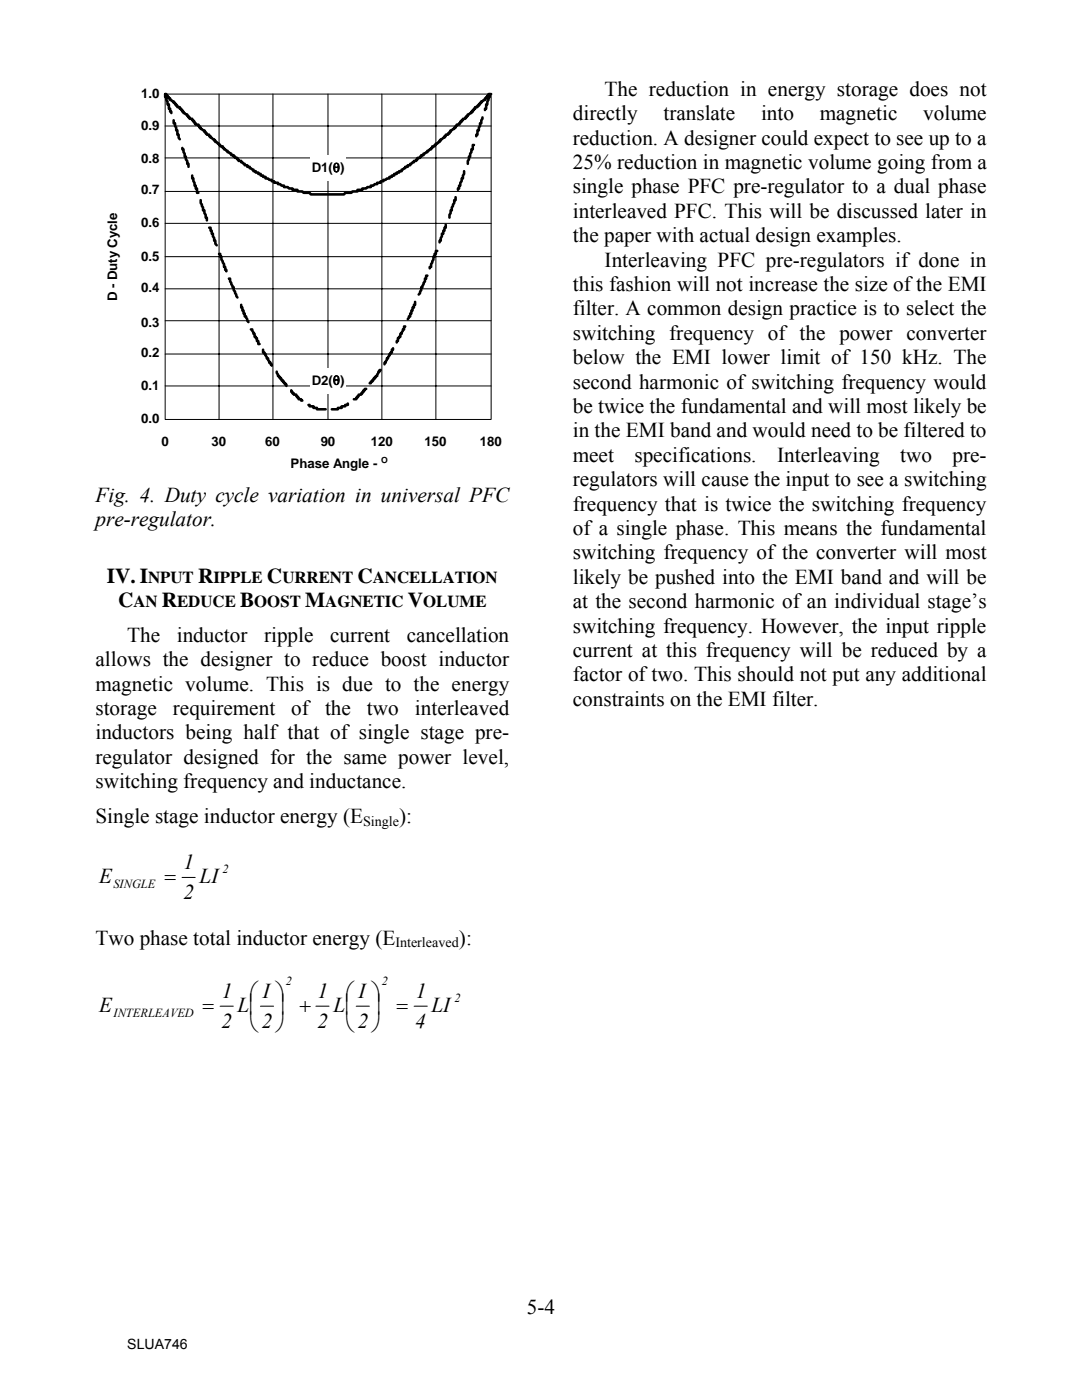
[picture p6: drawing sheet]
<svg xmlns="http://www.w3.org/2000/svg" width="216mm" height="279mm" viewBox="0 0 216 279" stroke-linecap="round" stroke-linejoin="round" font-family="sans-serif">
<defs><g id="words">
<g font-size="4.2">
<text x="120.6" y="19.1">The reduction in energy storage does not</text>
<text x="114.3" y="24">directly</text>
<text x="114.3" y="28.9">reduction. A designer could expect to see up to a</text>
<text x="132.4" y="24">translate</text>
<text x="151.9" y="24">into</text>
<text x="163.6" y="24">magnetic</text>
<text x="184.2" y="24">volume</text>
<text x="114.3" y="33.7">25% reduction in magnetic volume going from a</text>
<text x="114.3" y="38.6">single phase PFC pre-regulator to a dual phase</text>
<text x="114.3" y="43.5">interleaved PFC. This will be discussed later in</text>
<text x="114.3" y="48.3">the paper with actual design examples.</text>
<text x="120.6" y="53.2">Interleaving PFC pre-regulators if done in</text>
<text x="114.3" y="58.1">this fashion will not increase the size of the EMI</text>
<text x="114.3" y="62.9">filter. A common design practice is to select the</text>
<text x="114.3" y="67.8">switching frequency of the power converter</text>
<text x="114.3" y="72.7">below the EMI lower limit of 150 kHz. The</text>
<text x="114.3" y="77.6">second harmonic of switching frequency would</text>
<text x="114.3" y="82.4">be twice the fundamental and will most likely be</text>
<text x="114.3" y="87.3">in the EMI band and would need to be filtered to</text>
<text x="114.3" y="92.2">meet</text>
<text x="126.6" y="92.2">specifications.</text>
<text x="155.1" y="92.2">Interleaving</text>
<text x="179.6" y="92.2">two</text>
<text x="190.1" y="92.2">pre-</text>
<text x="19" y="100.2">Fig. 4. Duty cycle variation in universal PFC</text>
<text x="114.3" y="97">regulators will cause the input to see a switching</text>
<text x="114.3" y="101.9">frequency that is twice the switching frequency</text>
<text x="19" y="105">pre-regulator.</text>
<text x="114.3" y="106.8">of a single phase. This means the fundamental</text>
<text x="114.3" y="111.6">switching frequency of the converter will most</text>
<text x="21.3" y="116.3">IV. I</text>
<text x="39.5" y="116.3">R</text>
<text x="53.3" y="116.3">C</text>
<text x="71.3" y="116.3">C</text>
<text x="114.3" y="116.5">likely be pushed into the EMI band and will be</text>
<text x="23.6" y="121.2">C</text>
<text x="32.3" y="121.2">R</text>
<text x="47.9" y="121.2">B</text>
<text x="60.9" y="121.2">M</text>
<text x="81.4" y="121.2">V</text>
<text x="114.3" y="121.4">at the second harmonic of an individual stage’s</text>
<text x="25.4" y="128.1">The</text>
<text x="35.3" y="128.1">inductor</text>
<text x="52.7" y="128.1">ripple</text>
<text x="65.9" y="128.1">current</text>
<text x="81.2" y="128.1">cancellation</text>
<text x="114.3" y="126.2">switching frequency. However, the input ripple</text>
<text x="114.3" y="131.1">current at this frequency will be reduced by a</text>
<text x="19" y="133">allows the designer to reduce boost inductor</text>
<text x="19" y="137.8">magnetic volume. This is due to the energy</text>
<text x="114.3" y="136">factor of two. This should not put any additional</text>
<text x="19" y="142.7">storage</text>
<text x="34.5" y="142.7">requirement</text>
<text x="58.1" y="142.7">of the</text>
<text x="73.2" y="142.7">two</text>
<text x="82.8" y="142.7">interleaved</text>
<text x="114.3" y="140.8">constraints on the EMI filter.</text>
<text x="19" y="147.6">inductors being half that of single stage pre-</text>
<text x="19" y="152.4">regulator designed for the same power level,</text>
<text x="19" y="157.3">switching frequency and inductance.</text>
<text x="19" y="164.3">Single stage inductor energy (E</text>
<text x="79.7" y="164.3">):</text>
<text x="36.6" y="173.5">1</text>
<text x="19.8" y="176.2">E</text>
<text x="32.8" y="176.2">=</text>
<text x="36.6" y="179.5">2</text>
<text x="39.8" y="176.2">LI</text>
<text x="19" y="188.6">Two phase total inductor energy (E</text>
<text x="91.6" y="188.6">):</text>
<text x="19.8" y="201.9">E</text>
<text x="40.4" y="201.9">=</text>
<text x="44.2" y="199.2">1</text>
<text x="47.4" y="201.9">L⎜</text>
<text x="49.8" y="199.5">⎛ I ⎞</text>
<text x="55.1" y="202.2">⎟</text>
<text x="59.7" y="201.9">+</text>
<text x="63.4" y="199.2">1</text>
<text x="66.5" y="201.9">L⎜</text>
<text x="68.9" y="199.5">⎛ I ⎞</text>
<text x="74.2" y="202.2">⎟</text>
<text x="79.1" y="201.9">=</text>
<text x="83" y="199.2">1</text>
<text x="86.1" y="201.9">LI</text>
<text x="44.2" y="205.2">2</text>
<text x="49.8" y="205.7">⎝2 ⎠</text>
<text x="63.3" y="205.2">2</text>
<text x="68.9" y="205.7">⎝2 ⎠</text>
<text x="82.8" y="205.2">4</text>
<text x="105.1" y="262.3">5-4</text>
</g>
<g font-size="3.3">
<text x="29.6" y="116.3">NPUT</text>
<text x="42.6" y="116.3">IPPLE</text>
<text x="56.3" y="116.3">URRENT</text>
<text x="74.4" y="116.3">ANCELLATION</text>
<text x="26.6" y="121.2">AN</text>
<text x="35.3" y="121.2">EDUCE</text>
<text x="50.7" y="121.2">OOST</text>
<text x="64.9" y="121.2">AGNETIC</text>
<text x="84.4" y="121.2">OLUME</text>
</g>
<g font-size="2.8">
<text x="72.4" y="164.8">Single</text>
<text x="78.9" y="189.1">Interleaved</text>
<text x="25.4" y="269.2">SLUA746</text>
</g>
<g font-size="2.6">
<text x="28.2" y="19.6">1.0</text>
<text x="28.2" y="25.9">0.9</text>
<text x="28.2" y="32.5">0.8</text>
<text x="62.2" y="34.3">D1(θ)</text>
<text x="28.2" y="38.8">0.7</text>
<text x="28.2" y="45.4">0.6</text>
<text x="28.2" y="52">0.5</text>
<text x="28.2" y="58.3">0.4</text>
<text x="23.4" y="60" transform="rotate(-90 23.4 60)">D - Duty Cycle</text>
<text x="28.2" y="65.3">0.3</text>
<text x="28.2" y="71.2">0.2</text>
<text x="28.2" y="77.8">0.1</text>
<text x="62.2" y="76.8">D2(θ)</text>
<text x="28.2" y="84.5">0.0</text>
<text x="32.2" y="88.9">0</text>
<text x="42.2" y="88.9">30</text>
<text x="52.9" y="88.9">60</text>
<text x="64" y="88.9">90</text>
<text x="74" y="88.9">120</text>
<text x="84.7" y="88.9">150</text>
<text x="95.8" y="88.9">180</text>
<text x="58" y="93.4">Phase Angle -</text>
</g>
<g font-size="2.5">
<text x="22.6" y="177.2">SINGLE</text>
<text x="44.4" y="174.3">2</text>
<text x="57.1" y="196.6">2</text>
<text x="76.2" y="196.6">2</text>
<text x="22.7" y="202.9">INTERLEAVED</text>
<text x="90.7" y="200">2</text>
</g>
<text font-size="1.7" x="76.1" y="92.5">O</text>
</g></defs>
<g fill="none" stroke="#000" stroke-width=".2">
<path d="M33 18.8h65v64.9h-65zM43.7 18.8v64.9M54.5 18.8v64.9M65.4 18.8v64.9M76.2 18.8v64.9M87 18.8v64.9M33 38.2h65M33 31.5h65M33 25.1h65M33 57.6h65M33 51.2h65M33 44.6h65"/>
<path d="M33 77h65M33 70.7h65M33 64h65"/>
</g>
<g fill="none" stroke="#000" stroke-width=".51">
<path d="M97.7 18.8v.6h-.2v.6l-.3 .2v.6h-.2v.9h-.2v.3M98 18.8h-.5v.3h-.3v.3h-.2v.2h-.2v.4l-.8 .2v.3h-.2v.3h-.3v.3h-.2v.3h-.5v.3h-.2v.3h-.3v.3h-.2v.3l-.8 .2v.4h-.2v.2h-.3v.3h-.4v.3h-.3v.3h-.3v.3h-.2v.3h-.5v.2h-.2v.4h-.3v.2l-.7 .3v.3h-.2v.3h-.3v.3h-.5v.3h-.2v.3l-.8 .3v.3h-.2v.2h-.2l-.3 .4h-.2v.2h-.3v.3h-.4v.3h-.3v.3h-.3l-.2 .3h-.2v.3h-.3l-.2 .2h-.3v.4h-.4v.2h-.3v.3h-.5v.3h-.2v.3h-.5v.3h-.3l-.2 .3h-.2v.3h-.5v.3h-.5v.3l-.7 .2v.4h-.6v.2h-.4v.3h-.5v.3h-.5v.3h-.5v.3h-.5l-.2 .3h-.5v.3h-.5v.3h-.7v.2h-.5l-.3 .3h-.5v.3h-.7l-.2 .3h-.8v.3h-1v.3h-1l-.2 .3h-1.2l-.3 .3h-6.6l-.2-.3h-1.2l-.3-.3h-.9v-.3h-1v-.3h-.7l-.3-.3h-.7v-.3h-.5l-.3-.3h-.4v-.2h-.8v-.3h-.5v-.3h-.5l-.2-.3h-.5v-.3h-.5v-.3h-.5v-.3h-.5v-.3h-.5v-.2h-.4v-.4l-.8-.2v-.3h-.5v-.3h-.5v-.3l-.7-.3v-.3h-.5v-.3h-.2v-.3h-.5v-.3h-.3v-.2h-.5v-.4l-.7-.2v-.3l-.7-.3v-.3h-.2v-.3h-.6v-.3h-.2v-.2h-.2l-.3-.4h-.2v-.2h-.3v-.3h-.2l-.3-.3h-.2v-.3h-.3v-.3h-.4v-.3h-.3v-.3h-.2v-.3h-.3l-.2-.3h-.3v-.2h-.2v-.4h-.2v-.2h-.5v-.3h-.3v-.3h-.2v-.3h-.2v-.3h-.6v-.3h-.2v-.2h-.2v-.4l-.8-.2v-.3h-.2v-.3h-.2v-.3h-.3v-.3h-.5v-.3h-.2v-.3h-.3v-.3h-.3v-.3l-.6-.2v-.4h-.3v-.2h-.3v-.3h-.2v-.3h-.2v.6h.2l.2 1.4h.3v.9h.3v.6h.2v.3M34.6 24v.6h.3l.3 1.4h.2v.9h.2v.6l.3 .3M36.4 29.5v.3h.2v.6l.3 .2v.6h.2v.6l.3 .3v.6h.2v.6M38.4 35v.6h.2l.2 1.4h.3v.6h.2v.9h.3M40 39.9v.6l.5 .9v.6h.3v.5l.2 .4v.5h.3v.6M90.9 39.3v.6h-.3v.6l-.5 .9v.6h-.2l-.2 1.4M92.6 34.2l-.2 1.4h-.3v.6l-.3 .3v.5h-.2v.6h-.2v.3M94.6 28.9h-.3v.9h-.2v.6l-.3 .2v.6h-.2l-.3 1.5M96.3 23.4v.3l-.3 .3v.6h-.2l-.3 1.4h-.2v.9h-.3v.3M41.7 45.4h.3v.6h.2v.6h.3l.2 1.4h.3v.6l.2 .4M43.7 50.7h.2v.5h.3v.6l.5 .9v.6h.2v.6h.3v.2"/>
<path d="M45.7 55.6h.2v.6l.5 .8v.3h.2v.6l.3 .3v.3l.5 .9M85.3 55h-.3v.6h-.2v.6l-.3 .3-.2 .8h-.2v.6l-.6 .9M87.2 50.1h-.2v.6h-.3v.5h-.2v.6l-.5 .9v.6h-.3v.3M88.9 44.9v.5h-.2v.6h-.2v.6h-.3l-.3 1.4h-.2v.4M48.1 60.8v.6h.3v.6h.2v.6h.2v.5h.3l.2 .9 .3 .3M50.1 65.7h.2l.3 .9h.2v.6h.2v.3h.3v.6h.2v.6h.3M52.5 69.8v.6h.3v.3h.2l.2 .8h.3l.2 .9h.3v.3h.2v.3M55.2 74.2l.3 .8h.2v.3h.2v.3h.3v.3h.2v.3h.3v.3h.2v.3h.2v.2M58.1 77.9v.3h.3v.3h.2v.3h.5v.3h.3v.3h.2v.3h.5v.2h.2M73.1 77.6h-.3v.3h-.3v.3h-.2v.3h-.2v.3h-.5v.3h-.3v.3h-.2v.3h-.5M76 73.9h-.3v.3h-.2l-.2 .8h-.3v.3h-.2v.3h-.3v.3h-.2v.3h-.3v.3h-.2M78.4 69.5v.3h-.2v.6h-.3v.3h-.2l-.3 .8h-.2l-.2 .9h-.3v.3"/>
<path d="M80.9 65.2h-.3v.5h-.2l-.2 .9h-.3v.6h-.3v.3h-.2v.6h-.2v.2M82.8 60.2v.6h-.2v.6h-.3v.6h-.2v.6h-.2v.5h-.3v.3l-.2 .3M61.6 80.8h.2v.3h.7v.3h.7v.3h1.8M69.4 80.5v.3h-.5v.3h-.7v.3h-.8v.3h-1.2"/>
</g>
<g fill="#fff">
<path d="M61.9 73.4h7.1v5.1h-7.1z"/>
<path d="M61.9 31h7.1v5.1h-7.1z"/>
</g>
<path d="M36.3 175.1h2.6M43.9 200.8h2.6M52 200.8h2.6M63 200.8h2.7M71.1 200.8h2.6M82.6 200.8h2.7" fill="none" stroke="#000" stroke-width=".2"/>
<use href="#words"/>
</svg>
